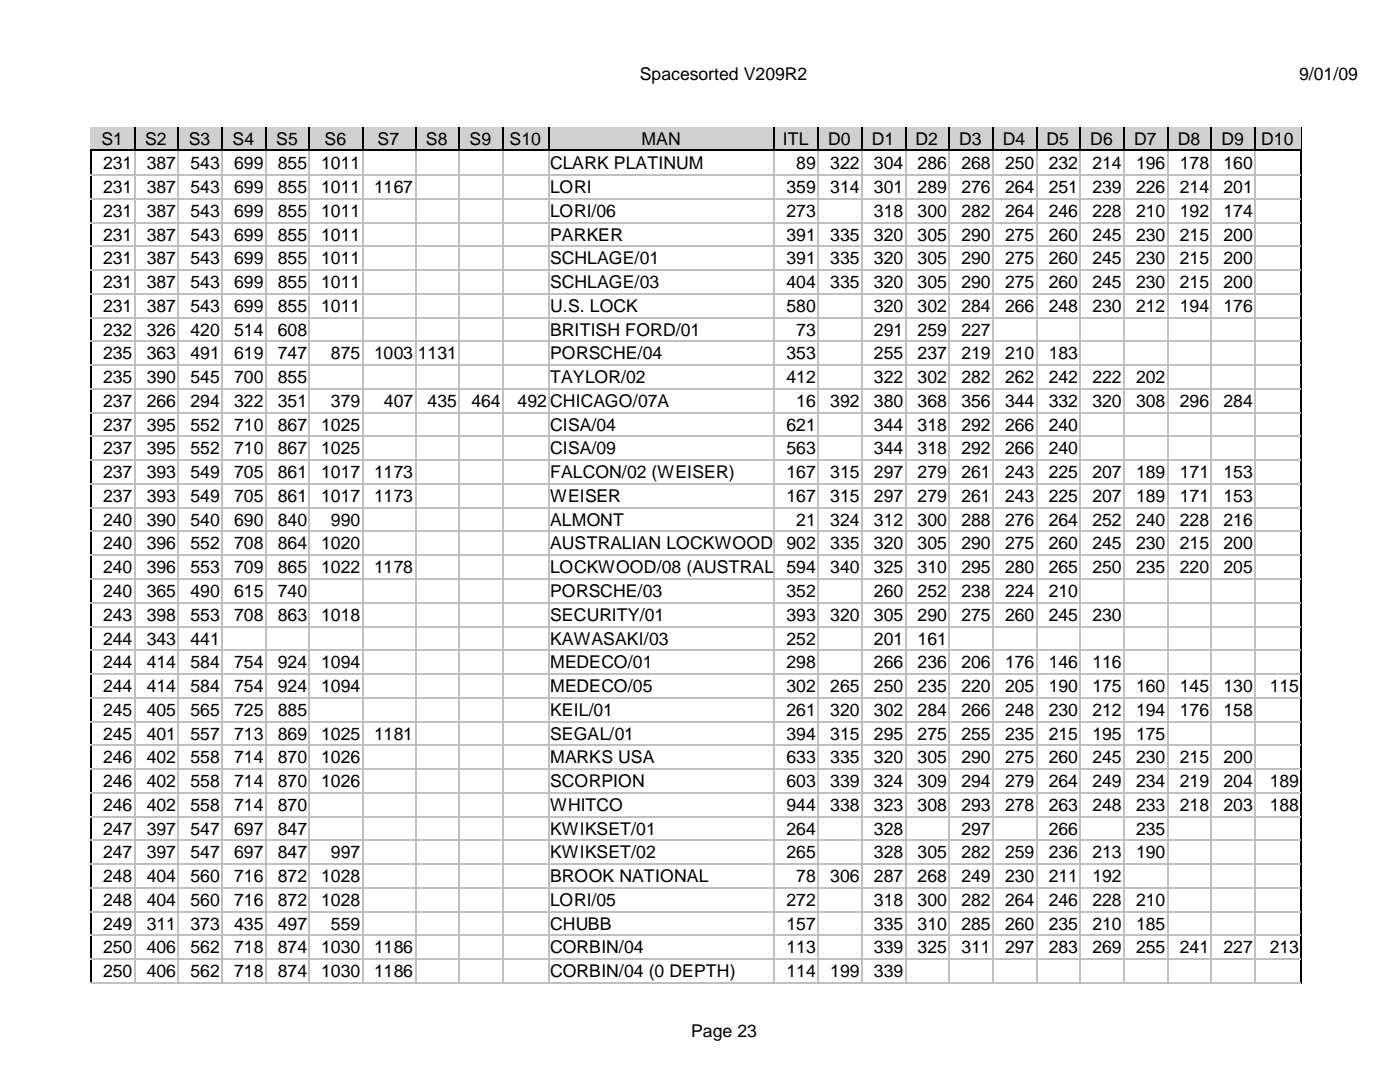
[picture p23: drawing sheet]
<svg xmlns="http://www.w3.org/2000/svg" width="279mm" height="216mm" viewBox="0 0 279 216" stroke-linecap="round" stroke-linejoin="round" font-family="sans-serif">
<defs><g id="words">
<g font-size="3.5">
<text x="127.7" y="16">Spacesorted V209R2</text>
<text x="259.2" y="16">9/01/09</text>
<text x="20.2" y="29">S1</text>
<text x="29" y="29">S2</text>
<text x="37.7" y="29">S3</text>
<text x="46.4" y="29">S4</text>
<text x="55.1" y="29">S5</text>
<text x="64.8" y="29">S6</text>
<text x="75.4" y="29">S7</text>
<text x="85" y="29">S8</text>
<text x="93.7" y="29">S9</text>
<text x="101.7" y="29">S10</text>
<text x="128" y="29">MAN</text>
<text x="156.2" y="29">ITL</text>
<text x="165.3" y="29">D0</text>
<text x="174" y="29">D1</text>
<text x="182.7" y="29">D2</text>
<text x="191.4" y="29">D3</text>
<text x="200.2" y="29">D4</text>
<text x="208.9" y="29">D5</text>
<text x="217.6" y="29">D6</text>
<text x="226.3" y="29">D7</text>
<text x="235" y="29">D8</text>
<text x="243.8" y="29">D9</text>
<text x="251.7" y="29">D10</text>
<text x="20.6" y="33.8">231</text>
<text x="29.3" y="33.8">387</text>
<text x="38" y="33.8">543</text>
<text x="46.7" y="33.8">699</text>
<text x="55.5" y="33.8">855</text>
<text x="64.1" y="33.8">1011</text>
<text x="109.8" y="33.8">CLARK PLATINUM</text>
<text x="158.9" y="33.8">89</text>
<text x="165.7" y="33.8">322</text>
<text x="174.4" y="33.8">304</text>
<text x="183.1" y="33.8">286</text>
<text x="191.9" y="33.8">268</text>
<text x="200.6" y="33.8">250</text>
<text x="209.3" y="33.8">232</text>
<text x="218" y="33.8">214</text>
<text x="226.7" y="33.8">196</text>
<text x="235.5" y="33.8">178</text>
<text x="244.2" y="33.8">160</text>
<text x="20.6" y="38.5">231</text>
<text x="29.3" y="38.5">387</text>
<text x="38" y="38.5">543</text>
<text x="46.7" y="38.5">699</text>
<text x="55.5" y="38.5">855</text>
<text x="64.1" y="38.5">1011</text>
<text x="74.7" y="38.5">1167</text>
<text x="109.8" y="38.5">LORI</text>
<text x="157" y="38.5">359</text>
<text x="165.7" y="38.5">314</text>
<text x="174.4" y="38.5">301</text>
<text x="183.1" y="38.5">289</text>
<text x="191.9" y="38.5">276</text>
<text x="200.6" y="38.5">264</text>
<text x="209.3" y="38.5">251</text>
<text x="218" y="38.5">239</text>
<text x="226.7" y="38.5">226</text>
<text x="235.5" y="38.5">214</text>
<text x="244.2" y="38.5">201</text>
<text x="20.6" y="43.3">231</text>
<text x="29.3" y="43.3">387</text>
<text x="38" y="43.3">543</text>
<text x="46.7" y="43.3">699</text>
<text x="55.5" y="43.3">855</text>
<text x="64.1" y="43.3">1011</text>
<text x="109.8" y="43.3">LORI/06</text>
<text x="157" y="43.3">273</text>
<text x="174.4" y="43.3">318</text>
<text x="183.1" y="43.3">300</text>
<text x="191.9" y="43.3">282</text>
<text x="200.6" y="43.3">264</text>
<text x="209.3" y="43.3">246</text>
<text x="218" y="43.3">228</text>
<text x="226.7" y="43.3">210</text>
<text x="235.5" y="43.3">192</text>
<text x="244.2" y="43.3">174</text>
<text x="20.6" y="48">231</text>
<text x="20.6" y="52.7">231</text>
<text x="29.3" y="48">387</text>
<text x="29.3" y="52.7">387</text>
<text x="38" y="48">543</text>
<text x="38" y="52.7">543</text>
<text x="46.7" y="48">699</text>
<text x="46.7" y="52.7">699</text>
<text x="55.5" y="48">855</text>
<text x="55.5" y="52.7">855</text>
<text x="64.1" y="48">1011</text>
<text x="64.1" y="52.7">1011</text>
<text x="109.8" y="48">PARKER</text>
<text x="109.8" y="52.7">SCHLAGE/01</text>
<text x="157" y="48">391</text>
<text x="157" y="52.7">391</text>
<text x="165.7" y="48">335</text>
<text x="165.7" y="52.7">335</text>
<text x="174.4" y="48">320</text>
<text x="174.4" y="52.7">320</text>
<text x="183.1" y="48">305</text>
<text x="183.1" y="52.7">305</text>
<text x="191.9" y="48">290</text>
<text x="191.9" y="52.7">290</text>
<text x="200.6" y="48">275</text>
<text x="200.6" y="52.7">275</text>
<text x="209.3" y="48">260</text>
<text x="209.3" y="52.7">260</text>
<text x="218" y="48">245</text>
<text x="218" y="52.7">245</text>
<text x="226.7" y="48">230</text>
<text x="226.7" y="52.7">230</text>
<text x="235.5" y="48">215</text>
<text x="235.5" y="52.7">215</text>
<text x="244.2" y="48">200</text>
<text x="244.2" y="52.7">200</text>
<text x="20.6" y="57.5">231</text>
<text x="29.3" y="57.5">387</text>
<text x="38" y="57.5">543</text>
<text x="46.7" y="57.5">699</text>
<text x="55.5" y="57.5">855</text>
<text x="64.1" y="57.5">1011</text>
<text x="109.8" y="57.5">SCHLAGE/03</text>
<text x="157" y="57.5">404</text>
<text x="165.7" y="57.5">335</text>
<text x="174.4" y="57.5">320</text>
<text x="183.1" y="57.5">305</text>
<text x="191.9" y="57.5">290</text>
<text x="200.6" y="57.5">275</text>
<text x="209.3" y="57.5">260</text>
<text x="218" y="57.5">245</text>
<text x="226.7" y="57.5">230</text>
<text x="235.5" y="57.5">215</text>
<text x="244.2" y="57.5">200</text>
<text x="20.6" y="62.2">231</text>
<text x="29.3" y="62.2">387</text>
<text x="38" y="62.2">543</text>
<text x="46.7" y="62.2">699</text>
<text x="55.5" y="62.2">855</text>
<text x="64.1" y="62.2">1011</text>
<text x="109.8" y="62.2">U.S. LOCK</text>
<text x="157" y="62.2">580</text>
<text x="174.4" y="62.2">320</text>
<text x="183.1" y="62.2">302</text>
<text x="191.9" y="62.2">284</text>
<text x="200.6" y="62.2">266</text>
<text x="209.3" y="62.2">248</text>
<text x="218" y="62.2">230</text>
<text x="226.7" y="62.2">212</text>
<text x="235.5" y="62.2">194</text>
<text x="244.2" y="62.2">176</text>
<text x="20.6" y="67">232</text>
<text x="20.6" y="71.7">235</text>
<text x="29.3" y="67">326</text>
<text x="29.3" y="71.7">363</text>
<text x="38" y="67">420</text>
<text x="38" y="71.7">491</text>
<text x="46.7" y="67">514</text>
<text x="46.7" y="71.7">619</text>
<text x="55.5" y="67">608</text>
<text x="55.5" y="71.7">747</text>
<text x="66" y="71.7">875</text>
<text x="74.7" y="71.7">1003</text>
<text x="83.4" y="71.7">1131</text>
<text x="109.8" y="67">BRITISH FORD/01</text>
<text x="109.8" y="71.7">PORSCHE/04</text>
<text x="157" y="71.7">353</text>
<text x="158.9" y="67">73</text>
<text x="174.4" y="67">291</text>
<text x="174.4" y="71.7">255</text>
<text x="183.1" y="67">259</text>
<text x="183.1" y="71.7">237</text>
<text x="191.9" y="67">227</text>
<text x="191.9" y="71.7">219</text>
<text x="200.6" y="71.7">210</text>
<text x="209.3" y="71.7">183</text>
<text x="20.6" y="76.5">235</text>
<text x="29.3" y="76.5">390</text>
<text x="38" y="76.5">545</text>
<text x="46.7" y="76.5">700</text>
<text x="55.5" y="76.5">855</text>
<text x="109.8" y="76.5">TAYLOR/02</text>
<text x="157" y="76.5">412</text>
<text x="174.4" y="76.5">322</text>
<text x="183.1" y="76.5">302</text>
<text x="191.9" y="76.5">282</text>
<text x="200.6" y="76.5">262</text>
<text x="209.3" y="76.5">242</text>
<text x="218" y="76.5">222</text>
<text x="226.7" y="76.5">202</text>
<text x="20.6" y="81.2">237</text>
<text x="29.3" y="81.2">266</text>
<text x="38" y="81.2">294</text>
<text x="46.7" y="81.2">322</text>
<text x="55.5" y="81.2">351</text>
<text x="66" y="81.2">379</text>
<text x="76.6" y="81.2">407</text>
<text x="85.3" y="81.2">435</text>
<text x="94.1" y="81.2">464</text>
<text x="103.3" y="81.2">492</text>
<text x="109.8" y="81.2">CHICAGO/07A</text>
<text x="158.9" y="81.2">16</text>
<text x="165.7" y="81.2">392</text>
<text x="174.4" y="81.2">380</text>
<text x="183.1" y="81.2">368</text>
<text x="191.9" y="81.2">356</text>
<text x="200.6" y="81.2">344</text>
<text x="209.3" y="81.2">332</text>
<text x="218" y="81.2">320</text>
<text x="226.7" y="81.2">308</text>
<text x="235.5" y="81.2">296</text>
<text x="244.2" y="81.2">284</text>
<text x="20.6" y="85.9">237</text>
<text x="29.3" y="85.9">395</text>
<text x="38" y="85.9">552</text>
<text x="46.7" y="85.9">710</text>
<text x="55.5" y="85.9">867</text>
<text x="64.1" y="85.9">1025</text>
<text x="109.8" y="85.9">CISA/04</text>
<text x="157" y="85.9">621</text>
<text x="174.4" y="85.9">344</text>
<text x="183.1" y="85.9">318</text>
<text x="191.9" y="85.9">292</text>
<text x="200.6" y="85.9">266</text>
<text x="209.3" y="85.9">240</text>
<text x="20.6" y="90.7">237</text>
<text x="20.6" y="95.4">237</text>
<text x="29.3" y="90.7">395</text>
<text x="29.3" y="95.4">393</text>
<text x="38" y="90.7">552</text>
<text x="38" y="95.4">549</text>
<text x="46.7" y="90.7">710</text>
<text x="46.7" y="95.4">705</text>
<text x="55.5" y="90.7">867</text>
<text x="55.5" y="95.4">861</text>
<text x="64.1" y="90.7">1025</text>
<text x="64.1" y="95.4">1017</text>
<text x="74.7" y="95.4">1173</text>
<text x="109.8" y="90.7">CISA/09</text>
<text x="109.8" y="95.4">FALCON/02 (WEISER)</text>
<text x="157" y="90.7">563</text>
<text x="157" y="95.4">167</text>
<text x="165.7" y="95.4">315</text>
<text x="174.4" y="90.7">344</text>
<text x="174.4" y="95.4">297</text>
<text x="183.1" y="90.7">318</text>
<text x="183.1" y="95.4">279</text>
<text x="191.9" y="90.7">292</text>
<text x="191.9" y="95.4">261</text>
<text x="200.6" y="90.7">266</text>
<text x="200.6" y="95.4">243</text>
<text x="209.3" y="90.7">240</text>
<text x="209.3" y="95.4">225</text>
<text x="218" y="95.4">207</text>
<text x="226.7" y="95.4">189</text>
<text x="235.5" y="95.4">171</text>
<text x="244.2" y="95.4">153</text>
<text x="20.6" y="100.2">237</text>
<text x="29.3" y="100.2">393</text>
<text x="38" y="100.2">549</text>
<text x="46.7" y="100.2">705</text>
<text x="55.5" y="100.2">861</text>
<text x="64.1" y="100.2">1017</text>
<text x="74.7" y="100.2">1173</text>
<text x="109.8" y="100.2">WEISER</text>
<text x="157" y="100.2">167</text>
<text x="165.7" y="100.2">315</text>
<text x="174.4" y="100.2">297</text>
<text x="183.1" y="100.2">279</text>
<text x="191.9" y="100.2">261</text>
<text x="200.6" y="100.2">243</text>
<text x="209.3" y="100.2">225</text>
<text x="218" y="100.2">207</text>
<text x="226.7" y="100.2">189</text>
<text x="235.5" y="100.2">171</text>
<text x="244.2" y="100.2">153</text>
<text x="20.6" y="104.9">240</text>
<text x="29.3" y="104.9">390</text>
<text x="38" y="104.9">540</text>
<text x="46.7" y="104.9">690</text>
<text x="55.5" y="104.9">840</text>
<text x="66" y="104.9">990</text>
<text x="109.8" y="104.9">ALMONT</text>
<text x="158.9" y="104.9">21</text>
<text x="165.7" y="104.9">324</text>
<text x="174.4" y="104.9">312</text>
<text x="183.1" y="104.9">300</text>
<text x="191.9" y="104.9">288</text>
<text x="200.6" y="104.9">276</text>
<text x="209.3" y="104.9">264</text>
<text x="218" y="104.9">252</text>
<text x="226.7" y="104.9">240</text>
<text x="235.5" y="104.9">228</text>
<text x="244.2" y="104.9">216</text>
<text x="20.6" y="109.6">240</text>
<text x="29.3" y="109.6">396</text>
<text x="38" y="109.6">552</text>
<text x="46.7" y="109.6">708</text>
<text x="55.5" y="109.6">864</text>
<text x="64.1" y="109.6">1020</text>
<text x="109.8" y="109.6">AUSTRALIAN LOCKWOOD</text>
<text x="157" y="109.6">902</text>
<text x="165.7" y="109.6">335</text>
<text x="174.4" y="109.6">320</text>
<text x="183.1" y="109.6">305</text>
<text x="191.9" y="109.6">290</text>
<text x="200.6" y="109.6">275</text>
<text x="209.3" y="109.6">260</text>
<text x="218" y="109.6">245</text>
<text x="226.7" y="109.6">230</text>
<text x="235.5" y="109.6">215</text>
<text x="244.2" y="109.6">200</text>
<text x="20.6" y="114.4">240</text>
<text x="20.6" y="119.1">240</text>
<text x="29.3" y="114.4">396</text>
<text x="29.3" y="119.1">365</text>
<text x="38" y="114.4">553</text>
<text x="38" y="119.1">490</text>
<text x="46.7" y="114.4">709</text>
<text x="46.7" y="119.1">615</text>
<text x="55.5" y="114.4">865</text>
<text x="55.5" y="119.1">740</text>
<text x="64.1" y="114.4">1022</text>
<text x="74.7" y="114.4">1178</text>
<text x="109.8" y="114.4">LOCKWOOD/08 (AUSTRAL</text>
<text x="109.8" y="119.1">PORSCHE/03</text>
<text x="157" y="114.4">594</text>
<text x="157" y="119.1">352</text>
<text x="165.7" y="114.4">340</text>
<text x="174.4" y="114.4">325</text>
<text x="174.4" y="119.1">260</text>
<text x="183.1" y="114.4">310</text>
<text x="183.1" y="119.1">252</text>
<text x="191.9" y="114.4">295</text>
<text x="191.9" y="119.1">238</text>
<text x="200.6" y="114.4">280</text>
<text x="200.6" y="119.1">224</text>
<text x="209.3" y="114.4">265</text>
<text x="209.3" y="119.1">210</text>
<text x="218" y="114.4">250</text>
<text x="226.7" y="114.4">235</text>
<text x="235.5" y="114.4">220</text>
<text x="244.2" y="114.4">205</text>
<text x="20.6" y="123.9">243</text>
<text x="29.3" y="123.9">398</text>
<text x="38" y="123.9">553</text>
<text x="46.7" y="123.9">708</text>
<text x="55.5" y="123.9">863</text>
<text x="64.1" y="123.9">1018</text>
<text x="109.8" y="123.9">SECURITY/01</text>
<text x="157" y="123.9">393</text>
<text x="165.7" y="123.9">320</text>
<text x="174.4" y="123.9">305</text>
<text x="183.1" y="123.9">290</text>
<text x="191.9" y="123.9">275</text>
<text x="200.6" y="123.9">260</text>
<text x="209.3" y="123.9">245</text>
<text x="218" y="123.9">230</text>
<text x="20.6" y="128.6">244</text>
<text x="29.3" y="128.6">343</text>
<text x="38" y="128.6">441</text>
<text x="109.8" y="128.6">KAWASAKI/03</text>
<text x="157" y="128.6">252</text>
<text x="174.4" y="128.6">201</text>
<text x="183.1" y="128.6">161</text>
<text x="20.6" y="133.3">244</text>
<text x="29.3" y="133.3">414</text>
<text x="38" y="133.3">584</text>
<text x="46.7" y="133.3">754</text>
<text x="55.5" y="133.3">924</text>
<text x="64.1" y="133.3">1094</text>
<text x="109.8" y="133.3">MEDECO/01</text>
<text x="157" y="133.3">298</text>
<text x="174.4" y="133.3">266</text>
<text x="183.1" y="133.3">236</text>
<text x="191.9" y="133.3">206</text>
<text x="200.6" y="133.3">176</text>
<text x="209.3" y="133.3">146</text>
<text x="218" y="133.3">116</text>
<text x="20.6" y="138.1">244</text>
<text x="20.6" y="142.8">245</text>
<text x="29.3" y="138.1">414</text>
<text x="29.3" y="142.8">405</text>
<text x="38" y="138.1">584</text>
<text x="38" y="142.8">565</text>
<text x="46.7" y="138.1">754</text>
<text x="46.7" y="142.8">725</text>
<text x="55.5" y="138.1">924</text>
<text x="55.5" y="142.8">885</text>
<text x="64.1" y="138.1">1094</text>
<text x="109.8" y="138.1">MEDECO/05</text>
<text x="109.8" y="142.8">KEIL/01</text>
<text x="157" y="138.1">302</text>
<text x="157" y="142.8">261</text>
<text x="165.7" y="138.1">265</text>
<text x="165.7" y="142.8">320</text>
<text x="174.4" y="138.1">250</text>
<text x="174.4" y="142.8">302</text>
<text x="183.1" y="138.1">235</text>
<text x="183.1" y="142.8">284</text>
<text x="191.9" y="138.1">220</text>
<text x="191.9" y="142.8">266</text>
<text x="200.6" y="138.1">205</text>
<text x="200.6" y="142.8">248</text>
<text x="209.3" y="138.1">190</text>
<text x="209.3" y="142.8">230</text>
<text x="218" y="138.1">175</text>
<text x="218" y="142.8">212</text>
<text x="226.7" y="138.1">160</text>
<text x="226.7" y="142.8">194</text>
<text x="235.5" y="138.1">145</text>
<text x="235.5" y="142.8">176</text>
<text x="244.2" y="138.1">130</text>
<text x="244.2" y="142.8">158</text>
<text x="253.4" y="138.1">115</text>
<text x="20.6" y="147.6">245</text>
<text x="29.3" y="147.6">401</text>
<text x="38" y="147.6">557</text>
<text x="46.7" y="147.6">713</text>
<text x="55.5" y="147.6">869</text>
<text x="64.1" y="147.6">1025</text>
<text x="74.7" y="147.6">1181</text>
<text x="109.8" y="147.6">SEGAL/01</text>
<text x="157" y="147.6">394</text>
<text x="165.7" y="147.6">315</text>
<text x="174.4" y="147.6">295</text>
<text x="183.1" y="147.6">275</text>
<text x="191.9" y="147.6">255</text>
<text x="200.6" y="147.6">235</text>
<text x="209.3" y="147.6">215</text>
<text x="218" y="147.6">195</text>
<text x="226.7" y="147.6">175</text>
<text x="20.6" y="152.3">246</text>
<text x="29.3" y="152.3">402</text>
<text x="38" y="152.3">558</text>
<text x="46.7" y="152.3">714</text>
<text x="55.5" y="152.3">870</text>
<text x="64.1" y="152.3">1026</text>
<text x="109.8" y="152.3">MARKS USA</text>
<text x="157" y="152.3">633</text>
<text x="165.7" y="152.3">335</text>
<text x="174.4" y="152.3">320</text>
<text x="183.1" y="152.3">305</text>
<text x="191.9" y="152.3">290</text>
<text x="200.6" y="152.3">275</text>
<text x="209.3" y="152.3">260</text>
<text x="218" y="152.3">245</text>
<text x="226.7" y="152.3">230</text>
<text x="235.5" y="152.3">215</text>
<text x="244.2" y="152.3">200</text>
<text x="20.6" y="157.1">246</text>
<text x="20.6" y="161.8">246</text>
<text x="29.3" y="157.1">402</text>
<text x="29.3" y="161.8">402</text>
<text x="38" y="157.1">558</text>
<text x="38" y="161.8">558</text>
<text x="46.7" y="157.1">714</text>
<text x="46.7" y="161.8">714</text>
<text x="55.5" y="157.1">870</text>
<text x="55.5" y="161.8">870</text>
<text x="64.1" y="157.1">1026</text>
<text x="109.8" y="157.1">SCORPION</text>
<text x="109.8" y="161.8">WHITCO</text>
<text x="157" y="157.1">603</text>
<text x="157" y="161.8">944</text>
<text x="165.7" y="157.1">339</text>
<text x="165.7" y="161.8">338</text>
<text x="174.4" y="157.1">324</text>
<text x="174.4" y="161.8">323</text>
<text x="183.1" y="157.1">309</text>
<text x="183.1" y="161.8">308</text>
<text x="191.9" y="157.1">294</text>
<text x="191.9" y="161.8">293</text>
<text x="200.6" y="157.1">279</text>
<text x="200.6" y="161.8">278</text>
<text x="209.3" y="157.1">264</text>
<text x="209.3" y="161.8">263</text>
<text x="218" y="157.1">249</text>
<text x="218" y="161.8">248</text>
<text x="226.7" y="157.1">234</text>
<text x="226.7" y="161.8">233</text>
<text x="235.5" y="157.1">219</text>
<text x="235.5" y="161.8">218</text>
<text x="244.2" y="157.1">204</text>
<text x="244.2" y="161.8">203</text>
<text x="253.4" y="157.1">189</text>
<text x="253.4" y="161.8">188</text>
<text x="20.6" y="166.5">247</text>
<text x="29.3" y="166.5">397</text>
<text x="38" y="166.5">547</text>
<text x="46.7" y="166.5">697</text>
<text x="55.5" y="166.5">847</text>
<text x="109.8" y="166.5">KWIKSET/01</text>
<text x="157" y="166.5">264</text>
<text x="174.4" y="166.5">328</text>
<text x="191.9" y="166.5">297</text>
<text x="209.3" y="166.5">266</text>
<text x="226.7" y="166.5">235</text>
<text x="20.6" y="171.3">247</text>
<text x="29.3" y="171.3">397</text>
<text x="38" y="171.3">547</text>
<text x="46.7" y="171.3">697</text>
<text x="55.5" y="171.3">847</text>
<text x="66" y="171.3">997</text>
<text x="109.8" y="171.3">KWIKSET/02</text>
<text x="157" y="171.3">265</text>
<text x="174.4" y="171.3">328</text>
<text x="183.1" y="171.3">305</text>
<text x="191.9" y="171.3">282</text>
<text x="200.6" y="171.3">259</text>
<text x="209.3" y="171.3">236</text>
<text x="218" y="171.3">213</text>
<text x="226.7" y="171.3">190</text>
<text x="20.6" y="176">248</text>
<text x="29.3" y="176">404</text>
<text x="38" y="176">560</text>
<text x="46.7" y="176">716</text>
<text x="55.5" y="176">872</text>
<text x="64.1" y="176">1028</text>
<text x="109.8" y="176">BROOK NATIONAL</text>
<text x="158.9" y="176">78</text>
<text x="165.7" y="176">306</text>
<text x="174.4" y="176">287</text>
<text x="183.1" y="176">268</text>
<text x="191.9" y="176">249</text>
<text x="200.6" y="176">230</text>
<text x="209.3" y="176">211</text>
<text x="218" y="176">192</text>
<text x="20.6" y="180.8">248</text>
<text x="20.6" y="185.5">249</text>
<text x="29.3" y="180.8">404</text>
<text x="29.3" y="185.5">311</text>
<text x="38" y="180.8">560</text>
<text x="38" y="185.5">373</text>
<text x="46.7" y="180.8">716</text>
<text x="46.7" y="185.5">435</text>
<text x="55.5" y="180.8">872</text>
<text x="55.5" y="185.5">497</text>
<text x="64.1" y="180.8">1028</text>
<text x="66" y="185.5">559</text>
<text x="109.8" y="180.8">LORI/05</text>
<text x="109.8" y="185.5">CHUBB</text>
<text x="157" y="180.8">272</text>
<text x="157" y="185.5">157</text>
<text x="174.4" y="180.8">318</text>
<text x="174.4" y="185.5">335</text>
<text x="183.1" y="180.8">300</text>
<text x="183.1" y="185.5">310</text>
<text x="191.9" y="180.8">282</text>
<text x="191.9" y="185.5">285</text>
<text x="200.6" y="180.8">264</text>
<text x="200.6" y="185.5">260</text>
<text x="209.3" y="180.8">246</text>
<text x="209.3" y="185.5">235</text>
<text x="218" y="180.8">228</text>
<text x="218" y="185.5">210</text>
<text x="226.7" y="180.8">210</text>
<text x="226.7" y="185.5">185</text>
<text x="20.6" y="190.2">250</text>
<text x="29.3" y="190.2">406</text>
<text x="38" y="190.2">562</text>
<text x="46.7" y="190.2">718</text>
<text x="55.5" y="190.2">874</text>
<text x="64.1" y="190.2">1030</text>
<text x="74.7" y="190.2">1186</text>
<text x="109.8" y="190.2">CORBIN/04</text>
<text x="157" y="190.2">113</text>
<text x="174.4" y="190.2">339</text>
<text x="183.1" y="190.2">325</text>
<text x="191.9" y="190.2">311</text>
<text x="200.6" y="190.2">297</text>
<text x="209.3" y="190.2">283</text>
<text x="218" y="190.2">269</text>
<text x="226.7" y="190.2">255</text>
<text x="235.5" y="190.2">241</text>
<text x="244.2" y="190.2">227</text>
<text x="253.4" y="190.2">213</text>
<text x="20.6" y="195">250</text>
<text x="29.3" y="195">406</text>
<text x="38" y="195">562</text>
<text x="46.7" y="195">718</text>
<text x="55.5" y="195">874</text>
<text x="64.1" y="195">1030</text>
<text x="74.7" y="195">1186</text>
<text x="109.8" y="195">CORBIN/04 (0 DEPTH)</text>
<text x="157" y="195">114</text>
<text x="165.7" y="195">199</text>
<text x="174.4" y="195">339</text>
<text x="137.9" y="206.8">Page 23</text>
</g>
</g></defs>
<path d="M18 25.4h241.8M18.2 25.3v171M259.7 25.3v171M18 196.1h241.8" fill="none" stroke="#000" stroke-width=".25"/>
<g fill="#d4d0c8">
<path d="M18.1 25.3h8.7v4.8h-8.7z"/>
<path d="M26.8 25.3h8.7v4.8h-8.7z"/>
<path d="M35.6 25.3h8.6v4.8h-8.6z"/>
<path d="M44.3 25.3h8.6v4.8h-8.6z"/>
<path d="M53 25.3h8.6v4.8h-8.6z"/>
<path d="M61.7 25.3h10.5v4.8h-10.5z"/>
<path d="M72.2 25.3h10.6v4.8h-10.6z"/>
<path d="M82.8 25.3h8.7v4.8h-8.7z"/>
<path d="M91.5 25.3h8.7v4.8h-8.7z"/>
<path d="M100.2 25.3h9.3v4.8h-9.3z"/>
<path d="M109.6 25.3h44.8v4.8h-44.8z"/>
<path d="M154.4 25.3h8.8v4.8h-8.8z"/>
<path d="M163.2 25.3h8.7v4.8h-8.7z"/>
<path d="M171.9 25.3h8.7v4.8h-8.7z"/>
<path d="M180.6 25.3h8.7v4.8h-8.7z"/>
<path d="M189.3 25.3h8.7v4.8h-8.7z"/>
<path d="M198 25.3h8.8v4.8h-8.8z"/>
<path d="M206.8 25.3h8.7v4.8h-8.7z"/>
<path d="M215.5 25.3h8.7v4.8h-8.7z"/>
<path d="M224.2 25.3h8.7v4.8h-8.7z"/>
<path d="M232.9 25.3h8.7v4.8h-8.7z"/>
<path d="M241.6 25.3h8.8v4.8h-8.8z"/>
<path d="M250.4 25.3h9.2v4.8h-9.2z"/>
</g>
<g fill="none" stroke="#c0c0c0" stroke-width=".25">
<path d="M18 34.9h241.6M18 39.7h241.6M26.9 30.1v165.9M35.6 30.1v165.9M44.3 30.1v165.9M53 30.1v165.9M61.8 30.1v165.9M72.3 30.1v165.9M82.9 30.1v165.9M91.7 30.1v165.9M100.4 30.1v165.9M109.6 30.1v165.9"/>
<path d="M154.6 30.1v165.9M163.3 30.1v165.9M172 30.1v165.9M180.7 30.1v165.9M189.4 30.1v165.9M198.2 30.1v165.9M206.9 30.1v165.9M215.6 30.1v165.9M224.3 30.1v165.9M233 30.1v165.9M241.8 30.1v165.9M250.5 30.1v165.9"/>
<path d="M18 44.4h241.6M18 49.1h241.6M18 53.9h241.6M18 58.6h241.6M18 63.4h241.6M18 68.1h241.6M18 72.9h241.6M18 77.6h241.6M18 82.3h241.6M18 87.1h241.6M18 91.8h241.6M18 96.6h241.6"/>
<path d="M18 101.3h241.6M18 106h241.6M18 110.8h241.6M18 115.5h241.6M18 120.3h241.6M18 125h241.6M18 129.8h241.6M18 134.5h241.6M18 139.2h241.6M18 144h241.6M18 148.7h241.6M18 153.5h241.6"/>
<path d="M18 158.2h241.6M18 162.9h241.6M18 167.7h241.6M18 172.4h241.6M18 177.2h241.6M18 181.9h241.6M18 186.6h241.6M18 191.4h241.6M18 196.1h241.6"/>
</g>
<g fill="none" stroke="#000" stroke-width=".25">
<path d="M18 29.9h241.6M26.9 25.3v4.8M35.6 25.3v4.8M44.3 25.3v4.8M53 25.3v4.8M61.8 25.3v4.8M72.3 25.3v4.8M82.9 25.3v4.8M91.7 25.3v4.8M100.4 25.3v4.8M109.6 25.3v4.8M154.6 25.3v4.8"/>
<path d="M163.3 25.3v4.8M172 25.3v4.8M180.7 25.3v4.8M189.4 25.3v4.8M198.2 25.3v4.8M206.9 25.3v4.8M215.6 25.3v4.8M224.3 25.3v4.8M233 25.3v4.8M241.8 25.3v4.8M250.5 25.3v4.8"/>
</g>
<use href="#words"/>
</svg>
